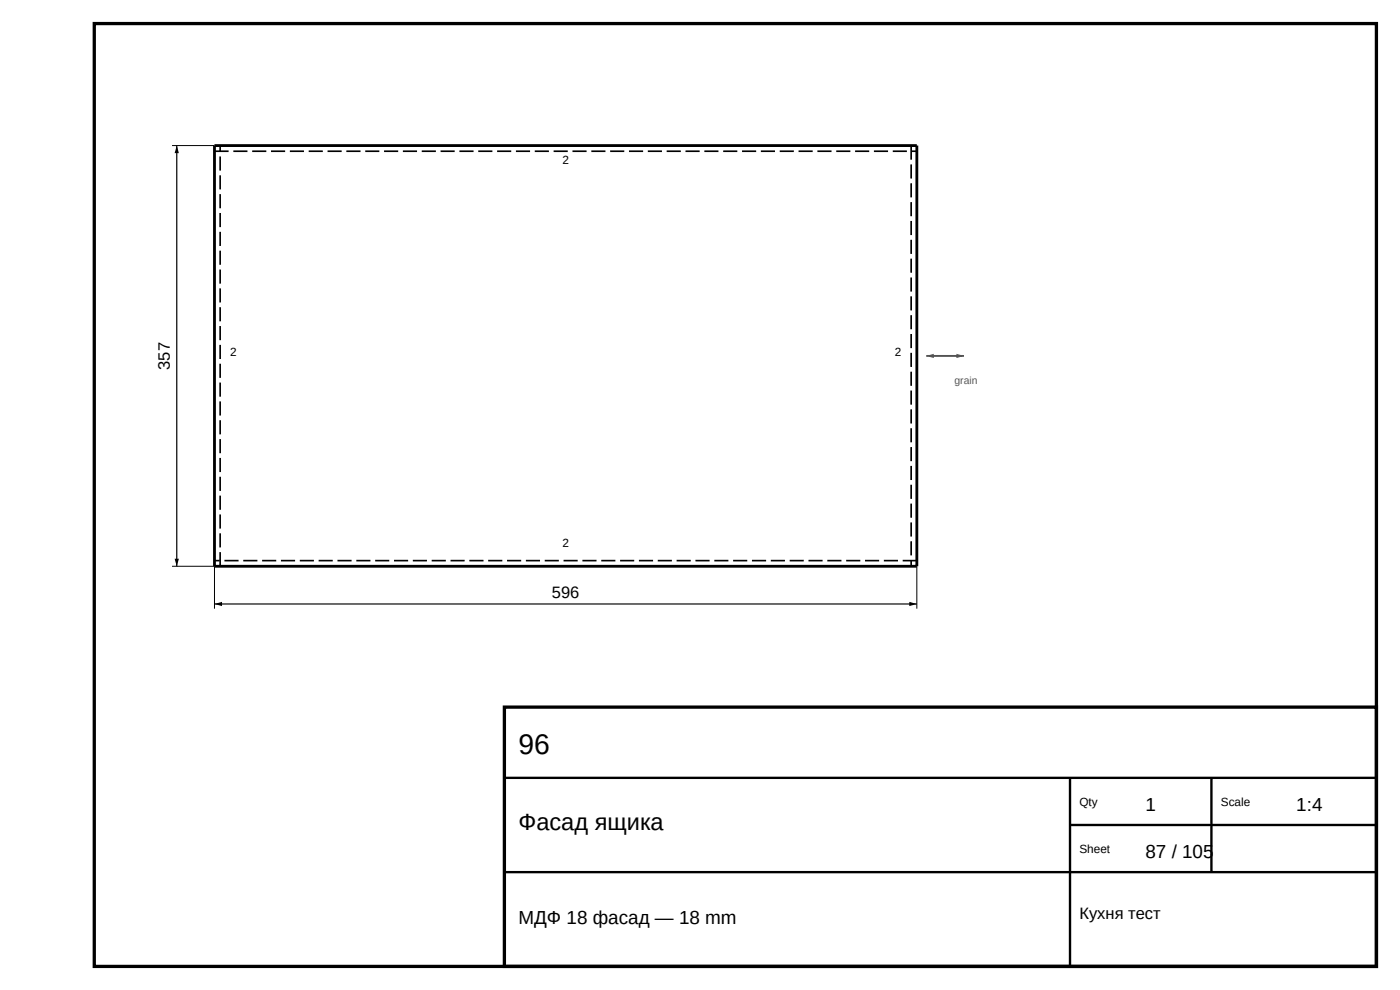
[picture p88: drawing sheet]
<svg xmlns="http://www.w3.org/2000/svg" width="297mm" height="210mm" viewBox="0 0 297 210" stroke-linecap="round" stroke-linejoin="round" font-family="sans-serif">
<defs><g id="words">
<text font-size="6" x="110" y="160">96</text>
<text font-size="5" x="110" y="176">Фасад ящика</text>
<g font-size="4">
<text x="243" y="172">1</text>
<text x="275" y="172">1:4</text>
<text x="243" y="182">87 / 105</text>
<text x="110" y="196">МДФ 18 фасад — 18 mm</text>
</g>
<g font-size="3.5">
<text x="36" y="78.4" transform="rotate(-90 36 78.4)">357</text>
<text x="117.1" y="126.9">596</text>
<text x="229" y="195">Кухня тест</text>
</g>
<g font-size="2.5">
<text x="119.3" y="34.9">2</text>
<text x="48.8" y="75.5">2</text>
<text x="189.8" y="75.5">2</text>
<text x="119.3" y="116.1">2</text>
<text x="229" y="171">Qty</text>
<text x="259" y="171">Scale</text>
<text x="229" y="181">Sheet</text>
</g>
<text font-size="2.2" fill="#555" x="202.5" y="81.5">grain</text>
</g></defs>
<path d="M20 5h272v200h-272zM107 150h185v55h-185z" fill="none" stroke="#000" stroke-width=".7" stroke-linecap="butt"/>
<path d="M107 165h185M227 165v40M227 175h65M257 165v20M107 185h185" fill="none" stroke="#000" stroke-width=".5"/>
<path d="M45.5 30.9h149v89.2h-149z" fill="none" stroke="#000" stroke-width=".6"/>
<path d="M45.5 32.1h149M193.3 30.9v89.2M194.5 118.9h-149M46.7 120.1v-89.2" fill="none" stroke="#000" stroke-width=".35" stroke-dasharray="3 1" stroke-linecap="butt"/>
<path d="M36.5 30.9h9M36.5 120.1h9v9M194.5 120.1v9" fill="none" stroke="#000" stroke-width=".21"/>
<path d="M37.5 30.9v89.2M45.5 128.1h149" fill="none" stroke="#000" stroke-width=".25"/>
<path d="M37.5 30.9l.4 1.6h-.9zM37 118.5h.9l-.4 1.6zM45.5 128.1l1.6-.4v.9zM192.9 127.7l1.6 .4-1.6 .5z" fill="#000"/>
<path d="M196.5 75.5h8" fill="none" stroke="#555" stroke-width=".4"/>
<g fill="#555">
<path d="M196.5 75.5l1.6-.5v.9z"/>
<path d="M202.9 75l1.6 .5-1.6 .4z"/>
</g>
<use href="#words"/>
</svg>
